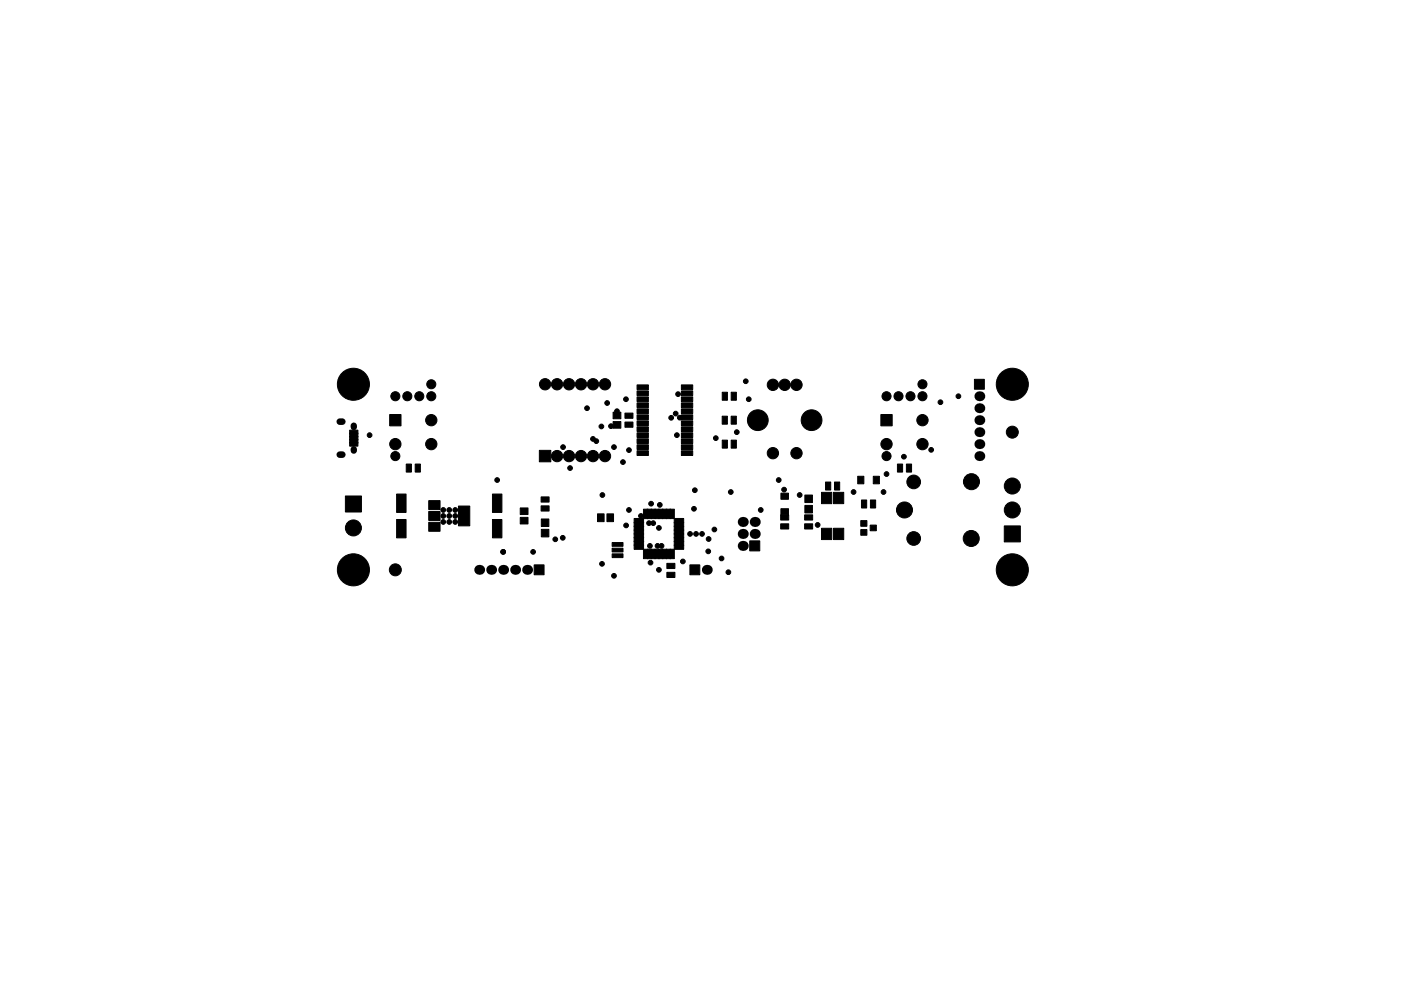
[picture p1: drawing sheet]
<svg xmlns="http://www.w3.org/2000/svg" width="297mm" height="210mm" viewBox="0 0 297 210" stroke-linecap="round" stroke-linejoin="round" font-family="sans-serif">
<g fill="#000" stroke="#000" stroke-width=".21">
<path d="M74.1 91.3h1.8v.8h-1.8zM74.1 91.9h1.8v.8h-1.8zM74.1 92.6h1.8v.8h-1.8zM74.1 93.2h1.8v.8h-1.8zM74.1 93.9h1.8v.8h-1.8zM82.6 87.9h2.4v2.4h-2.4zM86.1 98.5h1.1v1.7h-1.1zM88 98.5h1.1v1.7h-1.1zM114.4 95.6h2.4v2.4h-2.4zM130 87.4h1.6v1.4h-1.6zM130 89.4h1.6v1.4h-1.6zM132.5 89.5h1.7v1.1h-1.7z"/>
<path d="M132.5 87.6h1.7v1.1h-1.7zM135.1 81.7h2.4v1h-2.4zM135.1 82.9h2.4v1h-2.4zM135.1 84.2h2.4v1h-2.4zM135.1 85.5h2.4v1h-2.4zM135.1 86.7h2.4v1h-2.4zM135.1 88h2.4v1h-2.4zM135.1 89.3h2.4v1h-2.4zM135.1 90.6h2.4v1h-2.4zM135.1 91.8h2.4v1h-2.4zM135.1 93.1h2.4v1h-2.4zM135.1 94.4h2.4v1h-2.4z"/>
<path d="M135.1 95.6h2.4v1h-2.4zM144.5 95.6h2.4v1h-2.4zM144.5 94.4h2.4v1h-2.4zM144.5 93.1h2.4v1h-2.4zM144.5 91.8h2.4v1h-2.4zM144.5 90.6h2.4v1h-2.4zM144.5 89.3h2.4v1h-2.4zM144.5 88h2.4v1h-2.4zM144.5 86.7h2.4v1h-2.4zM144.5 85.5h2.4v1h-2.4zM144.5 84.2h2.4v1h-2.4zM144.5 82.9h2.4v1h-2.4z"/>
<path d="M144.5 81.7h2.4v1h-2.4zM153.1 93.4h1.1v1.7h-1.1zM153.1 88.3h1.1v1.7h-1.1zM153.1 83.2h1.1v1.7h-1.1zM155 93.4h1.1v1.7h-1.1zM155 88.3h1.1v1.7h-1.1zM155 83.2h1.1v1.7h-1.1zM186.8 87.9h2.4v2.4h-2.4zM206.6 80.5h2.1v2.1h-2.1zM73.2 105.2h3.4v3.4h-3.4zM84.1 110.2h2v3.9h-2zM84.1 104.8h2v3.9h-2z"/>
<path d="M90.9 108.5h2.4v1.9h-2.4zM90.9 110.8h2.4v1.9h-2.4zM90.9 106.2h2.4v1.9h-2.4zM97.2 107.4h2.4v4.2h-2.4zM104.4 110.2h2v3.9h-2zM104.4 104.8h2v3.9h-2zM110.3 109.8h1.6v1.4h-1.6zM110.3 107.8h1.6v1.4h-1.6zM113.2 119.8h2.2v2.1h-2.2zM114.8 112.3h1.6v1.6h-1.6zM114.8 110.1h1.6v1.6h-1.6zM114.7 107.3h1.7v1.1h-1.7z"/>
<path d="M114.7 105.4h1.7v1.1h-1.7zM126.7 109h1.4v1.7h-1.4zM128.7 109h1.4v1.7h-1.4zM129.8 116.3h2.3v.8h-2.3zM129.8 117.5h2.3v.8h-2.3zM129.8 115.1h2.3v.8h-2.3zM134.5 110h2v1h-2zM134.5 110.8h2v1h-2zM134.5 111.6h2v1h-2zM134.5 112.4h2v1h-2zM134.5 113.2h2v1h-2zM134.5 114h2v1h-2z"/>
<path d="M134.5 114.8h2v1h-2zM134.5 115.6h2v1h-2zM136.4 116.5h1v2h-1zM136.4 108h1v2h-1zM137.2 116.5h1v2h-1zM137.2 108h1v2h-1zM138 116.5h1v2h-1zM138 108h1v2h-1zM138.8 116.5h1v2h-1zM138.8 108h1v2h-1zM139.6 116.5h1v2h-1zM139.6 108h1v2h-1z"/>
<path d="M140.4 116.5h1v2h-1zM140.4 108h1v2h-1zM141.2 116.5h1v2h-1zM141.2 108h1v2h-1zM142.9 115.6h2v1h-2zM142.9 114.8h2v1h-2zM142.9 114h2v1h-2zM142.9 113.2h2v1h-2zM142.9 112.4h2v1h-2zM142.9 111.6h2v1h-2zM142.9 110.8h2v1h-2zM142.9 110h2v1h-2z"/>
<path d="M142 116.5h1v2h-1zM142 108h1v2h-1zM159 114.8h2.1v2.1h-2.1zM165.6 104.6h1.6v1.3h-1.6zM165.6 107.9h1.6v1.3h-1.6zM165.5 111.1h1.7v1.1h-1.7zM165.5 109.2h1.7v1.1h-1.7zM170.6 105h1.7v1.6h-1.7zM170.6 107.2h1.7v1.6h-1.7zM170.6 111.1h1.7v1.1h-1.7zM170.6 109.2h1.7v1.1h-1.7zM174.2 112.1h2.1v2.4h-2.1z"/>
<path d="M174.2 104.5h2.1v2.4h-2.1zM175 102.3h1.1v1.7h-1.1zM176.7 104.5h2.2v2.4h-2.2zM176.7 112.1h2.2v2.4h-2.2zM176.9 102.3h1.1v1.7h-1.1zM182.5 110.5h1.3v1.2h-1.3zM182.5 112.4h1.3v1.2h-1.3zM182.6 106.1h1.1v1.7h-1.1zM181.9 101h1.2v1.6h-1.2zM184.5 111.4h1.3v1.2h-1.3zM184.6 106.1h1.1v1.7h-1.1zM185.2 101h1.2v1.6h-1.2z"/>
<path d="M190.3 98.5h1.1v1.7h-1.1zM192.2 98.5h1.1v1.7h-1.1zM212.9 111.6h3.4v3.4h-3.4zM141.4 121.4h1.7v1.1h-1.7zM141.4 119.5h1.7v1.1h-1.7zM146.3 119.8h2.1v2.1h-2.1z"/>
<circle cx="74.9" cy="81.5" r="3.4"/>
<circle cx="78.4" cy="92.3" r=".5"/>
<circle cx="83.8" cy="96.8" r=".96"/>
<circle cx="83.8" cy="84.1" r=".96"/>
<circle cx="83.8" cy="94.2" r="1.2"/>
<circle cx="86.4" cy="84.1" r=".96"/>
<circle cx="88.9" cy="84.1" r=".96"/>
<circle cx="91.4" cy="81.5" r=".96"/>
<circle cx="91.4" cy="84.1" r=".96"/>
<circle cx="91.4" cy="94.2" r="1.2"/>
<circle cx="91.4" cy="89.1" r="1.2"/>
<circle cx="115.6" cy="81.5" r="1.2"/>
<circle cx="118.1" cy="96.8" r="1.2"/>
<circle cx="118.1" cy="81.5" r="1.2"/>
<circle cx="119.4" cy="94.9" r=".5"/>
<circle cx="120.7" cy="81.5" r="1.2"/>
<circle cx="120.7" cy="96.8" r="1.2"/>
<circle cx="120.9" cy="99.3" r=".5"/>
<circle cx="123.2" cy="96.8" r="1.2"/>
<circle cx="123.2" cy="81.5" r="1.2"/>
<circle cx="124.5" cy="86.6" r=".5"/>
<circle cx="125.7" cy="93.1" r=".5"/>
<circle cx="125.7" cy="81.5" r="1.2"/>
<circle cx="125.7" cy="96.8" r="1.2"/>
<circle cx="126.4" cy="93.6" r=".5"/>
<circle cx="127.5" cy="90.5" r=".5"/>
<circle cx="128.3" cy="81.5" r="1.2"/>
<circle cx="128.3" cy="96.8" r="1.2"/>
<circle cx="128.7" cy="85.5" r=".5"/>
<circle cx="129.5" cy="90.4" r=".5"/>
<circle cx="130.2" cy="94.9" r=".5"/>
<circle cx="130.8" cy="87.2" r=".5"/>
<circle cx="132.1" cy="98" r=".5"/>
<circle cx="132.7" cy="84.7" r=".5"/>
<circle cx="133.3" cy="95.5" r=".5"/>
<circle cx="142.3" cy="88.6" r=".5"/>
<circle cx="143.3" cy="87.8" r=".5"/>
<circle cx="143.5" cy="92.3" r=".5"/>
<circle cx="143.8" cy="83.6" r=".5"/>
<circle cx="144.1" cy="88.6" r=".5"/>
<circle cx="151.8" cy="93" r=".5"/>
<circle cx="156.2" cy="91.7" r=".5"/>
<circle cx="158.1" cy="80.9" r=".5"/>
<circle cx="158.7" cy="84.7" r=".5"/>
<circle cx="160.7" cy="89.1" r="2.2"/>
<circle cx="163.9" cy="96.1" r="1.2"/>
<circle cx="163.9" cy="81.6" r="1.2"/>
<circle cx="166.4" cy="81.6" r="1.2"/>
<circle cx="168.9" cy="96.1" r="1.2"/>
<circle cx="168.9" cy="81.6" r="1.2"/>
<circle cx="172.1" cy="89.1" r="2.2"/>
<circle cx="188" cy="84.1" r=".96"/>
<circle cx="188" cy="96.8" r=".96"/>
<circle cx="188" cy="94.2" r="1.2"/>
<circle cx="190.5" cy="84.1" r=".96"/>
<circle cx="191.6" cy="96.9" r=".5"/>
<circle cx="193" cy="84.1" r=".96"/>
<circle cx="195.6" cy="81.5" r=".96"/>
<circle cx="195.6" cy="84.1" r=".96"/>
<circle cx="195.6" cy="94.2" r="1.2"/>
<circle cx="195.6" cy="89.1" r="1.2"/>
<circle cx="197.4" cy="95.4" r=".5"/>
<circle cx="199.4" cy="85.3" r=".5"/>
<circle cx="203.2" cy="84.1" r=".5"/>
<circle cx="214.6" cy="81.5" r="3.4"/>
<circle cx="214.6" cy="91.7" r="1.27"/>
<circle cx="74.9" cy="112" r="1.7"/>
<circle cx="94" cy="109.5" r=".5"/>
<circle cx="94" cy="108.2" r=".5"/>
<circle cx="94" cy="110.7" r=".5"/>
<circle cx="95.2" cy="110.7" r=".5"/>
<circle cx="95.2" cy="108.2" r=".5"/>
<circle cx="95.2" cy="109.5" r=".5"/>
<circle cx="96.5" cy="109.5" r=".5"/>
<circle cx="96.5" cy="110.7" r=".5"/>
<circle cx="96.5" cy="108.2" r=".5"/>
<circle cx="105.4" cy="101.8" r=".5"/>
<circle cx="106.7" cy="117.1" r=".5"/>
<circle cx="113" cy="117.1" r=".5"/>
<circle cx="117.7" cy="114.4" r=".5"/>
<circle cx="119.3" cy="114.1" r=".5"/>
<circle cx="127.6" cy="119.6" r=".5"/>
<circle cx="127.7" cy="105" r=".5"/>
<circle cx="132.7" cy="111.5" r=".5"/>
<circle cx="133.3" cy="108.2" r=".5"/>
<circle cx="135.9" cy="109.5" r=".5"/>
<circle cx="137.6" cy="111" r=".5"/>
<circle cx="137.8" cy="115.8" r=".5"/>
<circle cx="137.9" cy="119.4" r=".5"/>
<circle cx="138" cy="106.9" r=".5"/>
<circle cx="138.5" cy="111" r=".5"/>
<circle cx="139.4" cy="115.8" r=".5"/>
<circle cx="139.7" cy="112" r=".5"/>
<circle cx="139.9" cy="107.1" r=".5"/>
<circle cx="140.3" cy="115.8" r=".5"/>
<circle cx="144.8" cy="119.1" r=".5"/>
<circle cx="146.3" cy="113.3" r=".5"/>
<circle cx="147.1" cy="107.9" r=".5"/>
<circle cx="147.3" cy="104" r=".5"/>
<circle cx="147.6" cy="113.3" r=".5"/>
<circle cx="148.8" cy="113.3" r=".5"/>
<circle cx="150.2" cy="117" r=".5"/>
<circle cx="150.2" cy="114.4" r=".5"/>
<circle cx="151.5" cy="112.3" r=".5"/>
<circle cx="153" cy="118.5" r=".5"/>
<circle cx="154.9" cy="104.4" r=".5"/>
<circle cx="161.3" cy="108.2" r=".5"/>
<circle cx="165.1" cy="101.8" r=".5"/>
<circle cx="166.2" cy="103.9" r=".5"/>
<circle cx="169.5" cy="105" r=".5"/>
<circle cx="173.4" cy="111.4" r=".5"/>
<circle cx="181" cy="104.4" r=".5"/>
<circle cx="187.3" cy="104.4" r=".5"/>
<circle cx="188" cy="100.6" r=".5"/>
<circle cx="191.8" cy="108.2" r="1.7"/>
<circle cx="193.7" cy="102.2" r="1.45"/>
<circle cx="193.7" cy="114.2" r="1.45"/>
<circle cx="205.9" cy="114.2" r="1.7"/>
<circle cx="206" cy="102.2" r="1.7"/>
<circle cx="214.6" cy="108.2" r="1.7"/>
<circle cx="214.6" cy="103.1" r="1.7"/>
<circle cx="74.9" cy="120.9" r="3.4"/>
<circle cx="83.8" cy="120.9" r="1.27"/>
<circle cx="130.2" cy="122.2" r=".5"/>
<circle cx="139.7" cy="120.9" r=".5"/>
<circle cx="154.4" cy="121.4" r=".5"/>
<circle cx="214.6" cy="120.9" r="3.4"/>
</g>
<g fill="#000">
<circle cx="207.6" cy="91.7" r="1.05"/>
<circle cx="207.6" cy="86.6" r="1.05"/>
<circle cx="207.6" cy="96.8" r="1.05"/>
<circle cx="207.6" cy="84.1" r="1.05"/>
<circle cx="207.6" cy="94.2" r="1.05"/>
<circle cx="207.6" cy="89.1" r="1.05"/>
<circle cx="157.5" cy="110.7" r="1.06"/>
<circle cx="157.5" cy="113.3" r="1.06"/>
<circle cx="157.5" cy="115.8" r="1.06"/>
<circle cx="160" cy="113.3" r="1.06"/>
<circle cx="160" cy="110.7" r="1.06"/>
<circle cx="101.6" cy="120.9" r="1.05"/>
<circle cx="104.1" cy="120.9" r="1.05"/>
<circle cx="106.7" cy="120.9" r="1.05"/>
<circle cx="109.2" cy="120.9" r="1.05"/>
<circle cx="111.8" cy="120.9" r="1.05"/>
<circle cx="149.9" cy="120.9" r="1.05"/>
</g>
<path d="M75 90.3v.3M75 95.3v.3" fill="none" stroke="#000" stroke-width="1.3"/>
<path d="M72 89.5h.6M72 96.5h.6" fill="none" stroke="#000" stroke-width="1.4"/>
</svg>
